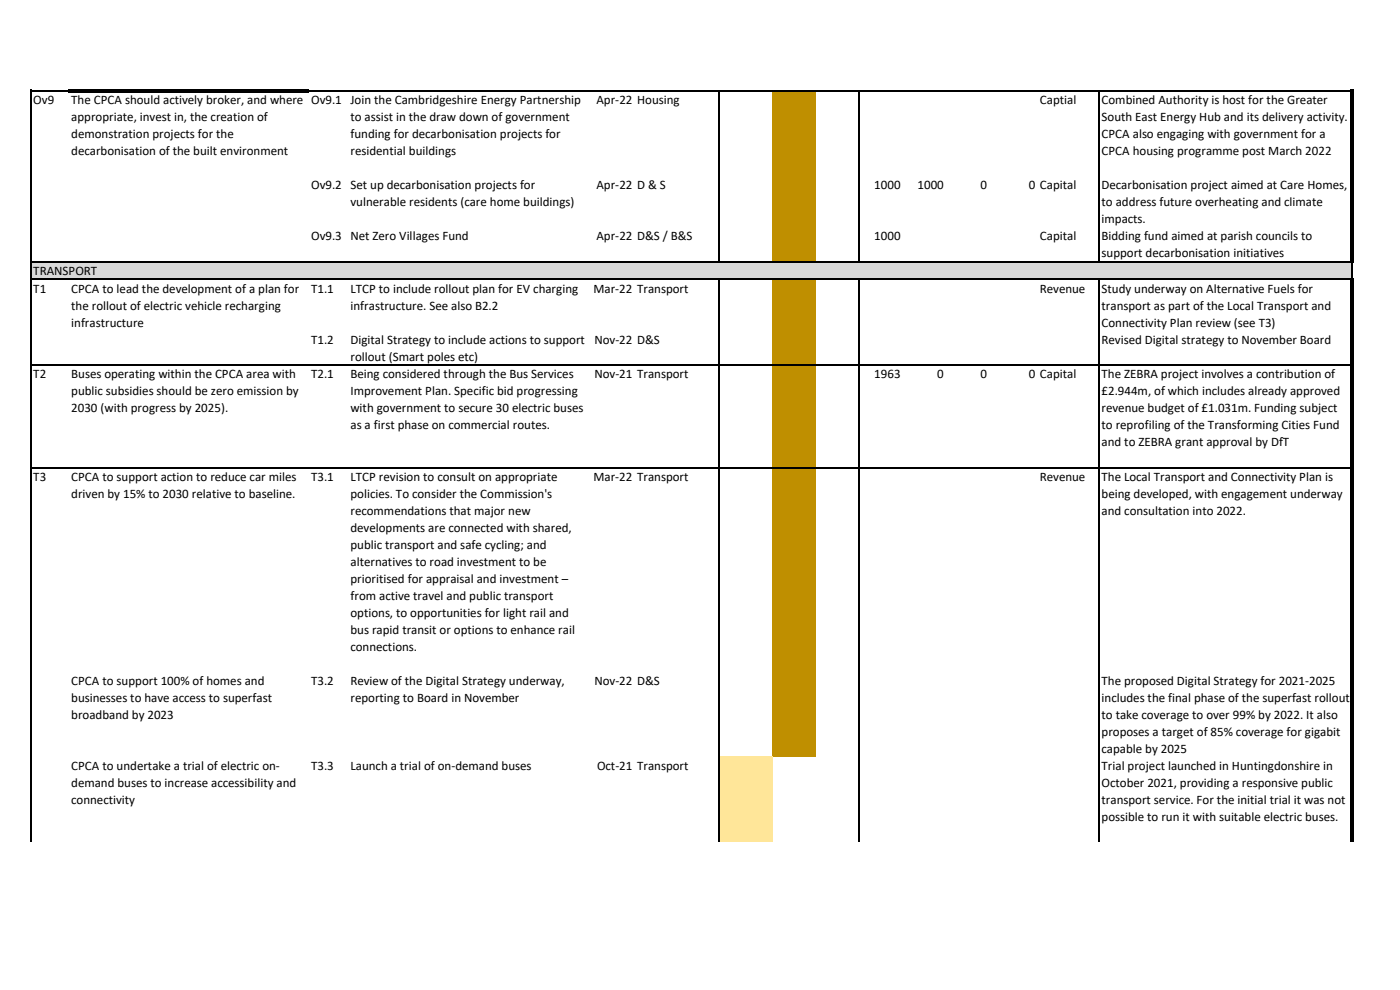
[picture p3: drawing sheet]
<svg xmlns="http://www.w3.org/2000/svg" width="297mm" height="210mm" viewBox="0 0 297 210" stroke-linecap="round" stroke-linejoin="round" font-family="sans-serif">
<defs><g id="words">
<g font-size="2.8">
<text x="7.1" y="22">Ov9</text>
<text x="15.1" y="22">The CPCA should actively broker, and where Ov9.1 Join the Cambridgeshire Energy Partnership</text>
<text x="126.5" y="22">Apr-22 Housing</text>
<text x="220.6" y="22">Captial</text>
<text x="233.7" y="22">Combined Authority is host for the Greater</text>
<text x="15.1" y="25.6">appropriate, invest in, the creation of</text>
<text x="15.1" y="29.2">demonstration projects for the</text>
<text x="74.3" y="25.6">to assist in the draw down of government</text>
<text x="74.3" y="29.2">funding for decarbonisation projects for</text>
<text x="233.7" y="25.6">South East Energy Hub and its delivery activity.</text>
<text x="233.7" y="29.2">CPCA also engaging with government for a</text>
<text x="15.1" y="32.8">decarbonisation of the built environment</text>
<text x="74.3" y="32.8">residential buildings</text>
<text x="233.7" y="32.8">CPCA housing programme post March 2022</text>
<text x="66" y="40.2">Ov9.2 Set up decarbonisation projects for</text>
<text x="126.5" y="40.2">Apr-22 D &amp; S</text>
<text x="185.4" y="40.2">1000</text>
<text x="194.6" y="40.2">1000</text>
<text x="208" y="40.2">0</text>
<text x="218.2" y="40.2">0 Capital</text>
<text x="233.7" y="40.2">Decarbonisation project aimed at Care Homes,</text>
<text x="74.3" y="43.8">vulnerable residents (care home buildings)</text>
<text x="233.7" y="43.8">to address future overheating and climate</text>
<text x="233.7" y="47.4">impacts.</text>
<text x="66" y="51">Ov9.3 Net Zero Villages Fund</text>
<text x="126.5" y="51">Apr-22 D&amp;S / B&amp;S</text>
<text x="185.4" y="51">1000</text>
<text x="220.6" y="51">Capital</text>
<text x="233.7" y="51">Bidding fund aimed at parish councils to</text>
<text x="7.1" y="58.3">TRANSPORT</text>
<text x="233.7" y="54.6">support decarbonisation initiatives</text>
<text x="7.1" y="62.1">T1</text>
<text x="15.1" y="62.1">CPCA to lead the development of a plan for</text>
<text x="15.1" y="65.7">the rollout of electric vehicle recharging</text>
<text x="66" y="62.1">T1.1</text>
<text x="74.3" y="62.1">LTCP to include rollout plan for EV charging</text>
<text x="74.3" y="65.7">infrastructure. See also B2.2</text>
<text x="125.9" y="62.1">Mar-22 Transport</text>
<text x="220.6" y="62.1">Revenue</text>
<text x="233.7" y="62.1">Study underway on Alternative Fuels for</text>
<text x="233.7" y="65.7">transport as part of the Local Transport and</text>
<text x="15.1" y="69.3">infrastructure</text>
<text x="233.7" y="69.3">Connectivity Plan review (see T3)</text>
<text x="66" y="72.9">T1.2</text>
<text x="74.3" y="72.9">Digital Strategy to include actions to support</text>
<text x="74.3" y="76.5">rollout (Smart poles etc)</text>
<text x="126.1" y="72.9">Nov-22 D&amp;S</text>
<text x="233.7" y="72.9">Revised Digital strategy to November Board</text>
<text x="7.1" y="80.2">T2</text>
<text x="15.1" y="80.2">Buses operating within the CPCA area with</text>
<text x="15.1" y="83.8">public subsidies should be zero emission by</text>
<text x="66" y="80.2">T2.1</text>
<text x="74.3" y="80.2">Being considered through the Bus Services</text>
<text x="74.3" y="83.8">Improvement Plan. Specific bid progressing</text>
<text x="126.1" y="80.2">Nov-21 Transport</text>
<text x="185.4" y="80.2">1963</text>
<text x="198.8" y="80.2">0</text>
<text x="208" y="80.2">0</text>
<text x="218.2" y="80.2">0 Capital</text>
<text x="233.7" y="80.2">The ZEBRA project involves a contribution of</text>
<text x="233.7" y="83.8">£2.944m, of which includes already approved</text>
<text x="15.1" y="87.4">2030 (with progress by 2025).</text>
<text x="74.3" y="87.4">with government to secure 30 electric buses</text>
<text x="233.7" y="87.4">revenue budget of £1.031m. Funding subject</text>
<text x="74.3" y="91">as a first phase on commercial routes.</text>
<text x="233.7" y="91">to reprofiling of the Transforming Cities Fund</text>
<text x="233.7" y="94.6">and to ZEBRA grant approval by DfT</text>
<text x="7.1" y="102">T3</text>
<text x="15.1" y="102">CPCA to support action to reduce car miles</text>
<text x="66" y="102">T3.1</text>
<text x="74.3" y="102">LTCP revision to consult on appropriate</text>
<text x="125.9" y="102">Mar-22 Transport</text>
<text x="220.6" y="102">Revenue</text>
<text x="233.7" y="102">The Local Transport and Connectivity Plan is</text>
<text x="15.1" y="105.6">driven by 15% to 2030 relative to baseline.</text>
<text x="74.3" y="105.6">policies. To consider the Commission's</text>
<text x="233.7" y="105.6">being developed, with engagement underway</text>
<text x="74.3" y="109.2">recommendations that major new</text>
<text x="74.3" y="112.8">developments are connected with shared,</text>
<text x="233.7" y="109.2">and consultation into 2022.</text>
<text x="74.3" y="116.4">public transport and safe cycling; and</text>
<text x="74.3" y="120">alternatives to road investment to be</text>
<text x="74.3" y="123.6">prioritised for appraisal and investment –</text>
<text x="74.3" y="127.2">from active travel and public transport</text>
<text x="74.3" y="130.8">options, to opportunities for light rail and</text>
<text x="74.3" y="134.4">bus rapid transit or options to enhance rail</text>
<text x="74.3" y="138">connections.</text>
<text x="15.1" y="145.3">CPCA to support 100% of homes and</text>
<text x="15.1" y="148.9">businesses to have access to superfast</text>
<text x="66" y="145.3">T3.2</text>
<text x="74.3" y="145.3">Review of the Digital Strategy underway,</text>
<text x="74.3" y="148.9">reporting to Board in November</text>
<text x="126.1" y="145.3">Nov-22 D&amp;S</text>
<text x="233.7" y="145.3">The proposed Digital Strategy for 2021-2025</text>
<text x="233.7" y="148.9">includes the final phase of the superfast rollout</text>
<text x="15.1" y="152.5">broadband by 2023</text>
<text x="233.7" y="152.5">to take coverage to over 99% by 2022. It also</text>
<text x="233.7" y="156.1">proposes a target of 85% coverage for gigabit</text>
<text x="233.7" y="159.7">capable by 2025</text>
<text x="15.1" y="163.3">CPCA to undertake a trial of electric on-</text>
<text x="15.1" y="166.9">demand buses to increase accessibility and</text>
<text x="66" y="163.3">T3.3</text>
<text x="74.3" y="163.3">Launch a trial of on-demand buses</text>
<text x="126.6" y="163.3">Oct-21 Transport</text>
<text x="233.7" y="163.3">Trial project launched in Huntingdonshire in</text>
<text x="233.7" y="166.9">October 2021, providing a responsive public</text>
<text x="15.1" y="170.5">connectivity</text>
<text x="233.7" y="170.5">transport service. For the initial trial it was not</text>
<text x="233.7" y="174.1">possible to run it with suitable electric buses.</text>
</g>
</g></defs>
<path d="M163.9 19.3h9.2v18.1h-9.2z" fill-rule="evenodd" fill="#bf8f00"/>
<path d="M233.1 19.3h53.8v18.1h-53.8z" fill-rule="evenodd" fill="#fff"/>
<path d="M163.9 37.4h9.2v18.2h-9.2z" fill-rule="evenodd" fill="#bf8f00"/>
<path d="M6.6 55.5h280.3v3.8h-280.3z" fill-rule="evenodd" fill="#d9d9d9"/>
<path d="M14.6 59.3h50.9v10.8h-50.9z" fill-rule="evenodd" fill="#fff"/>
<g fill="#bf8f00">
<path d="M163.9 59.3h9.2v10.8h-9.2z" fill-rule="evenodd"/>
<path d="M163.9 70.1h9.2v7.4h-9.2z" fill-rule="evenodd"/>
</g>
<path d="M14.6 77.4h50.9v21.8h-50.9z" fill-rule="evenodd" fill="#fff"/>
<path d="M163.9 77.4h9.2v21.8h-9.2z" fill-rule="evenodd" fill="#bf8f00"/>
<path d="M14.6 99.2h50.9v43.3h-50.9z" fill-rule="evenodd" fill="#fff"/>
<path d="M163.9 99.2h9.2v43.3h-9.2z" fill-rule="evenodd" fill="#bf8f00"/>
<path d="M14.6 142.5h50.9v18.1h-50.9z" fill-rule="evenodd" fill="#fff"/>
<path d="M163.9 142.5h9.2v18.1h-9.2z" fill-rule="evenodd" fill="#bf8f00"/>
<path d="M14.6 160.5h50.9v18.1h-50.9z" fill-rule="evenodd" fill="#fff"/>
<path d="M152.5 160.5h11.4v18.1h-11.4z" fill-rule="evenodd" fill="#ffe699"/>
<g fill="none" stroke="#000" stroke-width=".42">
<path d="M6.5 19v159.6M6.7 19.2h7.9M65.5 19.2h221M152.5 19.4v36.4M182.3 19.4v36.4M233.1 19.4v36.4M6.7 55.5h279.8M6.7 59.3h279.8M152.5 59.5v119.1M182.3 59.5v119.1M233.1 59.5v119.1M286.8 55.8v3.3"/>
<path d="M6.7 77.4h279.8M6.7 99.2h279.8"/>
</g>
<g fill="#000">
<path d="M14.6 18.9h50.9v.7h-50.9z" fill-rule="evenodd"/>
<path d="M286.5 19h.7v36.8h-.7z" fill-rule="evenodd"/>
<path d="M286.5 59.1h.7v119.5h-.7z" fill-rule="evenodd"/>
</g>
<use href="#words"/>
</svg>
